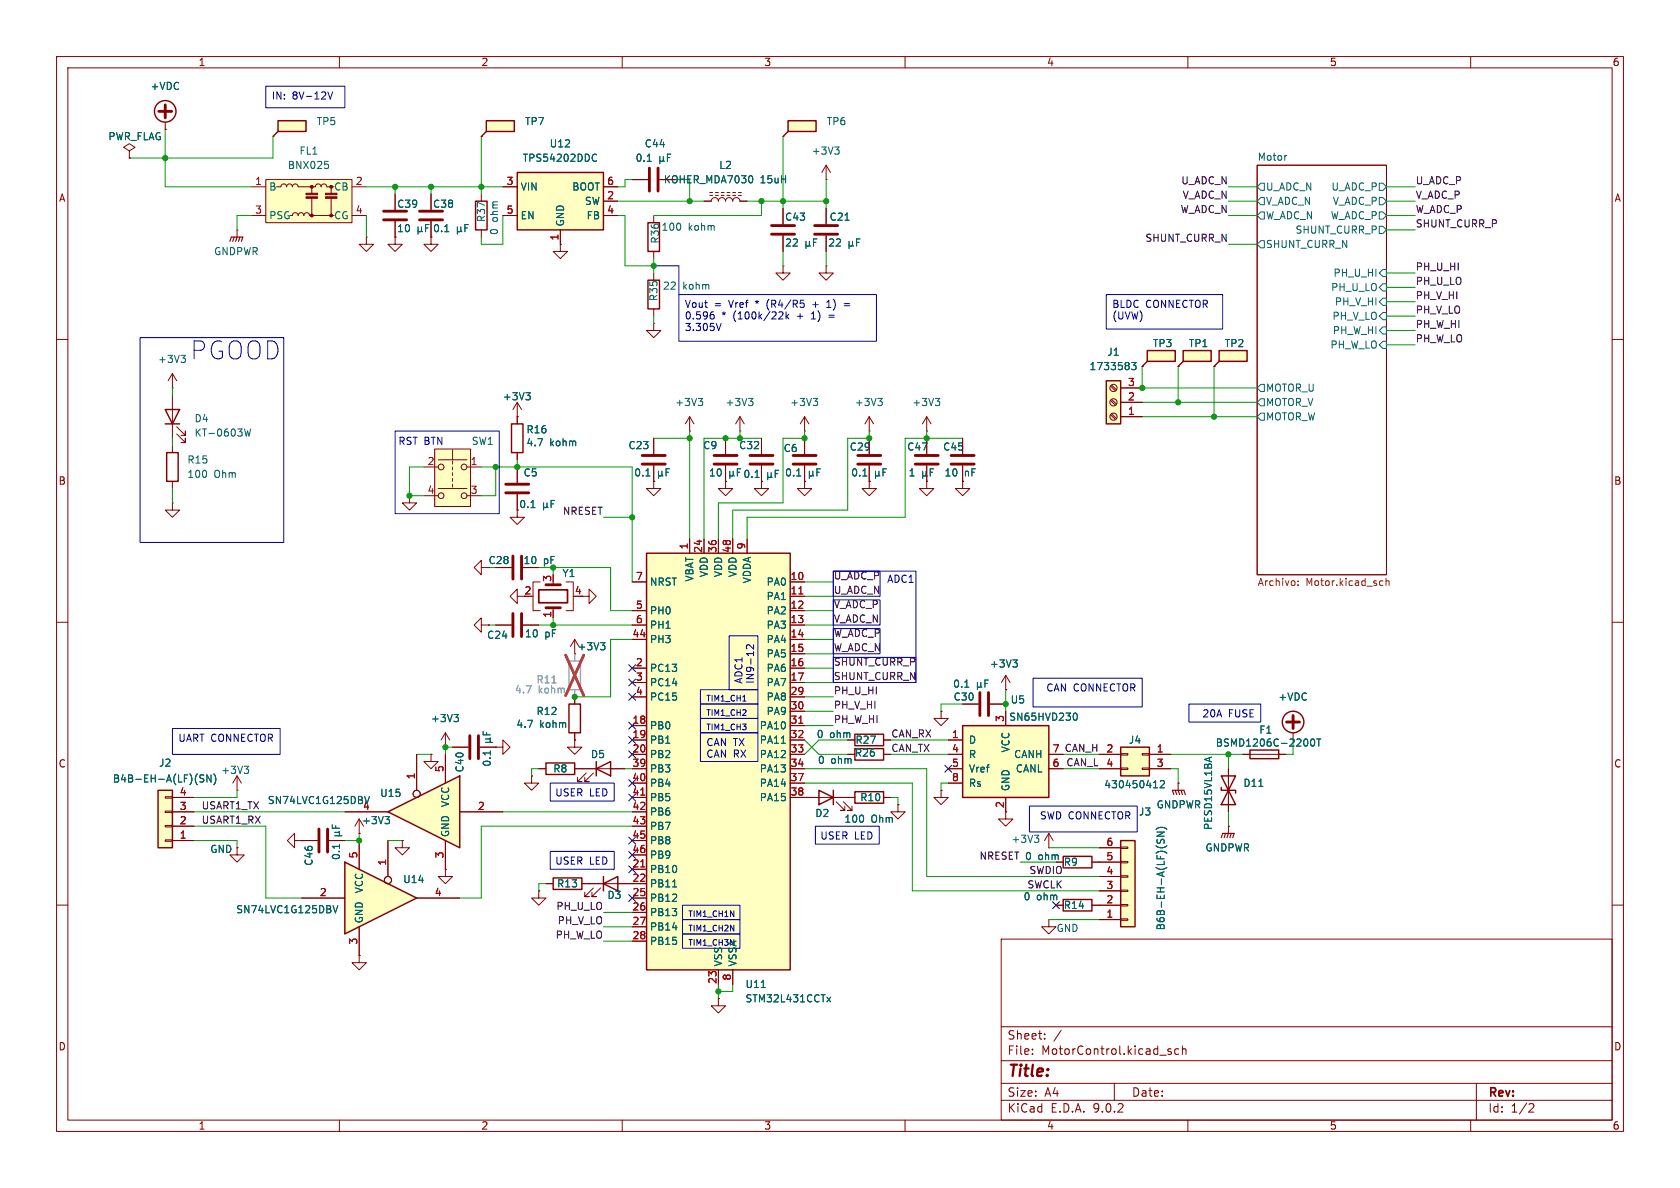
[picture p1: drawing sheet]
<svg xmlns="http://www.w3.org/2000/svg" width="297mm" height="210mm" viewBox="0 0 297 210" stroke-linecap="round" stroke-linejoin="round" font-family="sans-serif">
<defs><g id="words">
<text font-size="4.4" fill="#0000c2" x="33.7" y="63.8">PGOOD</text>
<text font-size="2.8" fill="#840000" x="178" y="190.9">Title:</text>
<g font-size="2.1" fill="#840000">
<text x="178" y="184">Sheet:</text>
<text x="178" y="186.7">File:</text>
<text x="184.1" y="186.7">MotorControl.kicad_sch</text>
<text x="178" y="196.9">KiCad</text>
<text x="178" y="194.1">Size:</text>
<text x="184.7" y="194.1">A4</text>
<text x="185.7" y="196.9">E.D.A.</text>
<text x="193.3" y="196.9">9.0.2</text>
<text x="200" y="194.1">Date:</text>
<text x="263" y="194.3">Rev:</text>
<text x="263" y="196.9">Id:</text>
<text x="267.1" y="196.9">1/2</text>
</g>
<g font-size="1.8" fill="#840000">
<text x="35" y="11.9">1</text>
<text x="85" y="11.9">2</text>
<text x="135" y="11.9">3</text>
<text x="185" y="11.9">4</text>
<text x="235" y="11.9">5</text>
<text x="285" y="11.9">6</text>
<text x="10.3" y="35.9">A</text>
<text x="285.3" y="35.9">A</text>
<text x="10.3" y="85.9">B</text>
<text x="285.3" y="85.9">B</text>
<text x="91.7" y="90">0.1</text>
<text x="92.6" y="105.2">2</text>
<text x="102" y="115.2">+3V3</text>
<text x="10.3" y="135.9">C</text>
<text x="285.3" y="135.9">C</text>
<text x="10.3" y="185.9">D</text>
<text x="285.3" y="185.9">D</text>
<text x="35" y="199.9">1</text>
<text x="85" y="199.9">2</text>
<text x="135" y="199.9">3</text>
<text x="185" y="199.9">4</text>
<text x="235" y="199.9">5</text>
<text x="285" y="199.9">6</text>
</g>
<g font-size="1.8" fill="#006464">
<text x="26.5" y="16.1">+VDC</text>
<text x="55.9" y="22.3">TP5</text>
<text x="92.7" y="22.3">TP7</text>
<text x="146.1" y="22.3">TP6</text>
<text x="19.1" y="25">PWR_FLAG</text>
<text x="52.8" y="27.5">FL1</text>
<text x="92.3" y="28.8">TPS54202DDC</text>
<text x="97.1" y="26.3">U12</text>
<text x="112.3" y="28.8">0.1</text>
<text x="113.9" y="26.3">C44</text>
<text x="143.4" y="27.5">+3V3</text>
<text x="222.2" y="28.5">Motor</text>
<text x="47.5" y="33.9">B</text>
<text x="50.8" y="30.1">BNX025</text>
<text x="59" y="33.9">CB</text>
<text x="91.9" y="33.9">VIN</text>
<text x="101.1" y="33.9">BOOT</text>
<text x="117.3" y="32.6">KOHER_MDA7030</text>
<text x="127" y="30.1">L2</text>
<text x="134.4" y="32.6">15uH</text>
<text x="223.7" y="33.9">U_ADC_N</text>
<text x="235.3" y="33.9">U_ADC_P</text>
<text x="47.5" y="39">PSG</text>
<text x="59" y="39">CG</text>
<text x="70.1" y="41.2">10</text>
<text x="70.1" y="36.9">C39</text>
<text x="76.5" y="41.2">0.1</text>
<text x="76.5" y="36.9">C38</text>
<text x="86" y="39.4" transform="rotate(-90 86 39.4)">R37</text>
<text x="88.2" y="41.6" transform="rotate(-90 88.2 41.6)">0</text>
<text x="88.2" y="39.3" transform="rotate(-90 88.2 39.3)">ohm</text>
<text x="91.9" y="39">EN</text>
<text x="99.9" y="40.1" transform="rotate(-90 99.9 40.1)">GND</text>
<text x="103.3" y="36.4">SW</text>
<text x="103.6" y="39">FB</text>
<text x="116.8" y="41">100</text>
<text x="121.6" y="41">kohm</text>
<text x="138.7" y="39.2">C43</text>
<text x="146.6" y="39.2">C21</text>
<text x="223.7" y="36.4">V_ADC_N</text>
<text x="223.7" y="39">W_ADC_N</text>
<text x="228.9" y="41.5">SHUNT_CURR_P</text>
<text x="235.2" y="39">W_ADC_P</text>
<text x="235.5" y="36.4">V_ADC_P</text>
<text x="37.8" y="45.3">GNDPWR</text>
<text x="116.7" y="43.2" transform="rotate(-90 116.7 43.2)">R36</text>
<text x="138.7" y="43.8">22</text>
<text x="146.3" y="43.8">22</text>
<text x="223.7" y="44">SHUNT_CURR_N</text>
<text x="116.4" y="53.3" transform="rotate(-90 116.4 53.3)">R35</text>
<text x="117.1" y="51.4">22</text>
<text x="120.7" y="51.4">kohm</text>
<text x="235.2" y="51.7">PH_U_LO</text>
<text x="235.6" y="49.1">PH_U_HI</text>
<text x="235.5" y="56.7">PH_V_LO</text>
<text x="235.5" y="59.3">PH_W_HI</text>
<text x="235.9" y="54.2">PH_V_HI</text>
<text x="27.8" y="64.4">+3V3</text>
<text x="192.5" y="65.6">1733583</text>
<text x="195.7" y="63.1">J1</text>
<text x="203.7" y="61.6">TP3</text>
<text x="210.1" y="61.6">TP1</text>
<text x="216.4" y="61.6">TP2</text>
<text x="235.1" y="61.8">PH_W_LO</text>
<text x="88.8" y="71">+3V3</text>
<text x="119.3" y="72">+3V3</text>
<text x="128.2" y="72">+3V3</text>
<text x="139.6" y="72">+3V3</text>
<text x="151" y="72">+3V3</text>
<text x="161.2" y="72">+3V3</text>
<text x="223.7" y="72">MOTOR_V</text>
<text x="223.7" y="69.4">MOTOR_U</text>
<text x="34.3" y="74.8">D4</text>
<text x="34.3" y="77.4">KT-0603W</text>
<text x="93" y="76.8">R16</text>
<text x="223.7" y="74.5">MOTOR_W</text>
<text x="33" y="82.1">R15</text>
<text x="83.3" y="78.8">SW1</text>
<text x="93" y="79.1">4.7</text>
<text x="97.2" y="79.1">kohm</text>
<text x="111" y="79.6">C23</text>
<text x="124.2" y="79.6">C9</text>
<text x="130.6" y="79.6">C32</text>
<text x="138.4" y="80.1">C6</text>
<text x="150.1" y="79.9">C29</text>
<text x="160.3" y="79.9">C47</text>
<text x="166.6" y="79.9">C45</text>
<text x="33" y="84.7">100</text>
<text x="37.8" y="84.7">Ohm</text>
<text x="92.5" y="84.4">C5</text>
<text x="112" y="84.4">0.1</text>
<text x="125.2" y="84.4">10</text>
<text x="131.3" y="84.7">0.1</text>
<text x="138.7" y="84.4">0.1</text>
<text x="150.4" y="84.4">0.1</text>
<text x="160.5" y="84.4">1</text>
<text x="166.9" y="84.4">10</text>
<text x="170.5" y="84.4">nF</text>
<text x="86.3" y="99.9">C28</text>
<text x="92.5" y="99.9">10</text>
<text x="99.3" y="102.2">Y1</text>
<text x="114.8" y="103.7">NRST</text>
<text x="122.8" y="102.9" transform="rotate(-90 122.8 102.9)">VBAT</text>
<text x="125.3" y="102.1" transform="rotate(-90 125.3 102.1)">VDD</text>
<text x="127.9" y="102.1" transform="rotate(-90 127.9 102.1)">VDD</text>
<text x="130.4" y="102.1" transform="rotate(-90 130.4 102.1)">VDD</text>
<text x="132.9" y="103.2" transform="rotate(-90 132.9 103.2)">VDDA</text>
<text x="135.4" y="103.7">PA0</text>
<text x="135.4" y="106.3">PA1</text>
<text x="86" y="113.1">C24</text>
<text x="92.7" y="112.9">10</text>
<text x="96.3" y="112.9">pF</text>
<text x="114.8" y="108.8">PH0</text>
<text x="114.8" y="111.4">PH1</text>
<text x="114.8" y="113.9">PH3</text>
<text x="135.4" y="108.8">PA2</text>
<text x="135.4" y="111.4">PA3</text>
<text x="135.4" y="113.9">PA4</text>
<text x="114.8" y="119">PC13</text>
<text x="135.4" y="116.4">PA5</text>
<text x="135.4" y="119">PA6</text>
<text x="174.9" y="118.2">+3V3</text>
<text x="114.8" y="121.5">PC14</text>
<text x="114.8" y="124.1">PC15</text>
<text x="135.4" y="121.5">PA7</text>
<text x="135.4" y="124.1">PA8</text>
<text x="168.4" y="121.8">0.1</text>
<text x="168.5" y="124.1">C30</text>
<text x="178.6" y="124.6">U5</text>
<text x="225.9" y="124.1">+VDC</text>
<text x="76.1" y="127.9">+3V3</text>
<text x="91.2" y="128.9">4.7</text>
<text x="94.8" y="126.6">R12</text>
<text x="95.4" y="128.9">kohm</text>
<text x="114.8" y="129.1">PB0</text>
<text x="114.8" y="131.7">PB1</text>
<text x="134.2" y="129.1">PA10</text>
<text x="134.2" y="131.7">PA11</text>
<text x="135.4" y="126.6">PA9</text>
<text x="144.3" y="130.7">0</text>
<text x="146.7" y="130.7">ohm</text>
<text x="151.1" y="131.7">R27</text>
<text x="171.2" y="131.7">D</text>
<text x="178.3" y="127.6">SN65HVD230</text>
<text x="199.5" y="131.7">J4</text>
<text x="222.5" y="129.9">F1</text>
<text x="28" y="135.7">J2</text>
<text x="39" y="137">+3V3</text>
<text x="82.1" y="136.6" transform="rotate(-90 82.1 136.6)">C40</text>
<text x="87" y="135.6" transform="rotate(-90 87 135.6)">0.1</text>
<text x="97.7" y="136.8">R8</text>
<text x="104.4" y="134.2">D5</text>
<text x="114.8" y="134.2">PB2</text>
<text x="114.8" y="136.8">PB3</text>
<text x="134.2" y="134.2">PA12</text>
<text x="134.2" y="136.8">PA13</text>
<text x="144.5" y="135.2">0</text>
<text x="146.9" y="135.2">ohm</text>
<text x="151" y="134">R26</text>
<text x="171.2" y="134.2">R</text>
<text x="171.2" y="136.8">Vref</text>
<text x="178.7" y="133.1" transform="rotate(-90 178.7 133.1)">VCC</text>
<text x="179.2" y="134.2">CANH</text>
<text x="179.5" y="136.8">CANL</text>
<text x="214.8" y="132.2">BSMD1206C-2200T</text>
<text x="19.9" y="138.5">B4B-EH-A(LF)(SN)</text>
<text x="47.2" y="142.3">SN74LVC1G125DBV</text>
<text x="67.1" y="141.1">U15</text>
<text x="79.6" y="142.8" transform="rotate(-90 79.6 142.8)">VCC</text>
<text x="114.8" y="139.3">PB4</text>
<text x="114.8" y="141.8">PB5</text>
<text x="134.2" y="139.3">PA14</text>
<text x="134.2" y="141.8">PA15</text>
<text x="152" y="141.8">R10</text>
<text x="171.2" y="139.3">Rs</text>
<text x="178.7" y="140" transform="rotate(-90 178.7 140)">GND</text>
<text x="195.1" y="139.5">430450412</text>
<text x="204.4" y="143.1">GNDPWR</text>
<text x="219.7" y="139.3">D11</text>
<text x="63.9" y="145.9">+3V3</text>
<text x="79.6" y="148.1" transform="rotate(-90 79.6 148.1)">GND</text>
<text x="114.8" y="144.4">PB6</text>
<text x="114.8" y="146.9">PB7</text>
<text x="114.8" y="149.5">PB8</text>
<text x="144" y="144.6">D2</text>
<text x="149.2" y="145.6">100</text>
<text x="154" y="145.6">Ohm</text>
<text x="178.7" y="149.2">+3V3</text>
<text x="201.2" y="144.4">J3</text>
<text x="214.5" y="146.8" transform="rotate(-90 214.5 146.8)">PESD15VL1BA</text>
<text x="37.1" y="151">GND</text>
<text x="55.5" y="153.2" transform="rotate(-90 55.5 153.2)">C46</text>
<text x="60.3" y="152.1" transform="rotate(-90 60.3 152.1)">0.1</text>
<text x="114.8" y="152">PB9</text>
<text x="114.8" y="154.5">PB10</text>
<text x="181.1" y="152.2">0</text>
<text x="183.5" y="152.2">ohm</text>
<text x="188" y="153.3">R9</text>
<text x="213" y="150.7">GNDPWR</text>
<text x="41.7" y="161.6">SN74LVC1G125DBV</text>
<text x="64.4" y="158" transform="rotate(-90 64.4 158)">VCC</text>
<text x="71.2" y="156.3">U14</text>
<text x="98.4" y="157.1">R13</text>
<text x="107.3" y="159.1">D3</text>
<text x="114.8" y="157.1">PB11</text>
<text x="114.8" y="159.6">PB12</text>
<text x="180.9" y="159.4">0</text>
<text x="183.2" y="159.4">ohm</text>
<text x="188" y="160.9">R14</text>
<text x="64.4" y="163.3" transform="rotate(-90 64.4 163.3)">GND</text>
<text x="114.8" y="162.2">PB13</text>
<text x="114.8" y="164.7">PB14</text>
<text x="114.8" y="167.2">PB15</text>
<text x="186.7" y="164.9">GND</text>
<text x="206.1" y="164.5" transform="rotate(-90 206.1 164.5)">B6B-EH-A(LF)(SN)</text>
<text x="127.9" y="170.9" transform="rotate(-90 127.9 170.9)">VSS</text>
<text x="130.4" y="170.9" transform="rotate(-90 130.4 170.9)">VSSA</text>
<text x="131.7" y="174.9">U11</text>
<text x="131.7" y="177.4">STM32L431CCTx</text>
</g>
<g font-size="1.8" fill="#0000c2">
<text x="47.9" y="17.9">IN:</text>
<text x="51.7" y="17.9">8V-12V</text>
<text x="121" y="54.7">Vout</text>
<text x="121" y="56.8">0.596</text>
<text x="121" y="58.8">3.305V</text>
<text x="126.3" y="54.7">=</text>
<text x="127.6" y="56.8">*</text>
<text x="129" y="54.7">Vref</text>
<text x="129.7" y="56.8">(100k/22k</text>
<text x="133.9" y="54.7">*</text>
<text x="136" y="54.7">(R4/R5</text>
<text x="141.2" y="56.8">+</text>
<text x="143.9" y="56.8">1)</text>
<text x="144.3" y="54.7">+</text>
<text x="147" y="54.7">1)</text>
<text x="196.5" y="54.7">BLDC</text>
<text x="196.5" y="56.8">(UVW)</text>
<text x="202.5" y="54.7">CONNECTOR</text>
<text x="70.3" y="78.8">RST BTN</text>
<text x="156.7" y="103.2">ADC1</text>
<text x="131.6" y="121" transform="rotate(-90 131.6 121)">ADC1</text>
<text x="133.6" y="121" transform="rotate(-90 133.6 121)">IN9-12</text>
<text x="184.9" y="122.6">CAN CONNECTOR</text>
<text x="31.4" y="131.5">UART CONNECTOR</text>
<text x="212.5" y="127.1">20A</text>
<text x="217.2" y="127.1">FUSE</text>
<text x="124.8" y="132.2">CAN TX</text>
<text x="124.8" y="134.3">CAN RX</text>
<text x="98.1" y="141.1">USER LED</text>
<text x="144.9" y="148.7">USER LED</text>
<text x="183.7" y="145.2">SWD CONNECTOR</text>
<text x="98.1" y="153.2">USER LED</text>
</g>
<g font-size="1.8" fill="#a90000">
<text x="45" y="32.8">1</text>
<text x="62.8" y="32.8">2</text>
<text x="89.5" y="32.8">3</text>
<text x="107.2" y="32.8">6</text>
<text x="107.2" y="35.3">2</text>
<text x="45" y="37.8">3</text>
<text x="62.8" y="37.8">4</text>
<text x="89.5" y="37.8">5</text>
<text x="107.2" y="37.8">4</text>
<text x="98.8" y="42.6" transform="rotate(-90 98.8 42.6)">1</text>
<text x="199.3" y="70.9">2</text>
<text x="199.3" y="68.3">3</text>
<text x="199.3" y="73.4">1</text>
<text x="75.5" y="82.3">2</text>
<text x="83.1" y="82.3">1</text>
<text x="75.5" y="87.4">4</text>
<text x="83.1" y="87.4">3</text>
<text x="121.7" y="97.2" transform="rotate(-90 121.7 97.2)">1</text>
<text x="124.2" y="97.8" transform="rotate(-90 124.2 97.8)">24</text>
<text x="126.7" y="97.8" transform="rotate(-90 126.7 97.8)">36</text>
<text x="129.3" y="97.8" transform="rotate(-90 129.3 97.8)">48</text>
<text x="131.8" y="97.2" transform="rotate(-90 131.8 97.2)">9</text>
<text x="97.5" y="102.9" transform="rotate(-90 97.5 102.9)">3</text>
<text x="101.5" y="105.2">4</text>
<text x="112.3" y="102.6">7</text>
<text x="112.3" y="107.7">5</text>
<text x="139.7" y="102.6">10</text>
<text x="139.7" y="105.2">11</text>
<text x="139.7" y="107.7">12</text>
<text x="97.5" y="109.3" transform="rotate(-90 97.5 109.3)">1</text>
<text x="111.7" y="112.8">44</text>
<text x="112.3" y="110.2">6</text>
<text x="139.7" y="110.2">13</text>
<text x="139.7" y="112.8">14</text>
<text x="112.3" y="117.9">2</text>
<text x="139.7" y="115.3">15</text>
<text x="139.7" y="117.9">16</text>
<text x="112.3" y="120.4">3</text>
<text x="112.3" y="122.9">4</text>
<text x="139.7" y="120.4">17</text>
<text x="139.7" y="122.9">29</text>
<text x="139.7" y="125.5">30</text>
<text x="111.7" y="128">18</text>
<text x="111.7" y="130.6">19</text>
<text x="139.7" y="128">31</text>
<text x="139.7" y="130.6">32</text>
<text x="168.2" y="130.6">1</text>
<text x="177.5" y="127.7" transform="rotate(-90 177.5 127.7)">3</text>
<text x="73.4" y="137.9" transform="rotate(-90 73.4 137.9)">1</text>
<text x="78.5" y="136.6" transform="rotate(-90 78.5 136.6)">5</text>
<text x="111.7" y="133.1">20</text>
<text x="111.7" y="135.6">39</text>
<text x="139.7" y="133.1">33</text>
<text x="139.7" y="135.6">34</text>
<text x="168.2" y="133.1">4</text>
<text x="168.2" y="135.6">5</text>
<text x="186" y="135.6">6</text>
<text x="186" y="133.1">7</text>
<text x="195.5" y="133.1">2</text>
<text x="195.5" y="135.6">4</text>
<text x="204.4" y="133.1">1</text>
<text x="204.4" y="135.6">3</text>
<text x="31.7" y="143.3">3</text>
<text x="31.7" y="140.7">4</text>
<text x="64.1" y="143.3">4</text>
<text x="84.4" y="143.3">2</text>
<text x="111.7" y="138.2">40</text>
<text x="111.7" y="140.7">41</text>
<text x="111.7" y="143.3">42</text>
<text x="139.7" y="138.2">37</text>
<text x="139.7" y="140.7">38</text>
<text x="168.2" y="138.2">8</text>
<text x="177.5" y="142.9" transform="rotate(-90 177.5 142.9)">2</text>
<text x="31.7" y="148.3">1</text>
<text x="31.7" y="145.8">2</text>
<text x="111.7" y="145.8">43</text>
<text x="111.7" y="148.3">45</text>
<text x="195.5" y="149.6">6</text>
<text x="63.2" y="151.8" transform="rotate(-90 63.2 151.8)">5</text>
<text x="68.3" y="153.1" transform="rotate(-90 68.3 153.1)">1</text>
<text x="78.5" y="151.8" transform="rotate(-90 78.5 151.8)">3</text>
<text x="111.7" y="150.9">46</text>
<text x="111.7" y="153.4">21</text>
<text x="111.7" y="156">22</text>
<text x="195.5" y="154.7">4</text>
<text x="195.5" y="152.1">5</text>
<text x="56.4" y="158.5">2</text>
<text x="76.8" y="158.5">4</text>
<text x="111.7" y="158.5">25</text>
<text x="111.7" y="161">26</text>
<text x="195.5" y="159.8">2</text>
<text x="195.5" y="157.2">3</text>
<text x="63.2" y="167.1" transform="rotate(-90 63.2 167.1)">3</text>
<text x="111.7" y="163.6">27</text>
<text x="111.7" y="166.1">28</text>
<text x="195.5" y="162.3">1</text>
<text x="129.3" y="173.4" transform="rotate(-90 129.3 173.4)">8</text>
<text x="126.7" y="174" transform="rotate(-90 126.7 174)">23</text>
</g>
<g font-size="1.8" fill="#0f0f0f">
<text x="208.7" y="32.7">U_ADC_N</text>
<text x="209" y="35.2">V_ADC_N</text>
<text x="250.2" y="35.2">V_ADC_P</text>
<text x="250.2" y="32.7">U_ADC_P</text>
<text x="208.6" y="37.8">W_ADC_N</text>
<text x="250.2" y="37.8">W_ADC_P</text>
<text x="250.2" y="40.3">SHUNT_CURR_P</text>
<text x="202.4" y="42.8">SHUNT_CURR_N</text>
<text x="250.2" y="47.9">PH_U_HI</text>
<text x="250.2" y="50.5">PH_U_LO</text>
<text x="250.2" y="53">PH_V_HI</text>
<text x="250.2" y="55.5">PH_V_LO</text>
<text x="250.2" y="58.1">PH_W_HI</text>
<text x="250.2" y="60.6">PH_W_LO</text>
<text x="99.4" y="91.1">NRESET</text>
<text x="147.3" y="105.1">U_ADC_N</text>
<text x="147.3" y="107.6">V_ADC_P</text>
<text x="147.3" y="102.5">U_ADC_P</text>
<text x="147.3" y="112.7">W_ADC_P</text>
<text x="147.3" y="110.1">V_ADC_N</text>
<text x="147.3" y="115.2">W_ADC_N</text>
<text x="147.3" y="117.8">SHUNT_CURR_P</text>
<text x="147.3" y="120.3">SHUNT_CURR_N</text>
<text x="147.3" y="122.8">PH_U_HI</text>
<text x="147.3" y="125.4">PH_V_HI</text>
<text x="147.3" y="127.9">PH_W_HI</text>
<text x="157.5" y="130.5">CAN_RX</text>
<text x="157.5" y="133">CAN_TX</text>
<text x="186" y="133.1">7 CAN_H</text>
<text x="188.4" y="135.5">CAN_L</text>
<text x="35.6" y="143.2">USART1_TX</text>
<text x="35.6" y="145.7">USART1_RX</text>
<text x="173.1" y="152.1">NRESET 0</text>
<text x="181.9" y="154.6">SWDIO</text>
<text x="98.3" y="160.9">PH_U_LO</text>
<text x="181.5" y="157.1">SWCLK</text>
<text x="98.1" y="166">PH_W_LO</text>
<text x="98.5" y="163.5">PH_V_LO</text>
</g>
<text font-size="1.8" fill="#009600" x="96.1" y="99.9">pF</text>
<g font-size="1.8" fill="#725600">
<text x="222.2" y="103.9">Archivo:</text>
<text x="230.9" y="103.9">Motor.kicad_sch</text>
</g>
<g font-size="1.8" fill="#989898">
<text x="90.9" y="122.8">4.7</text>
<text x="94.8" y="121">R11</text>
<text x="95.1" y="122.8">kohm</text>
</g>
<g font-size="1.4" fill="#0000c2">
<text x="124.8" y="124.3">TIM1_CH1</text>
<text x="124.8" y="129.4">TIM1_CH3</text>
<text x="124.8" y="126.9">TIM1_CH2</text>
<text x="121.6" y="167.5">TIM1_CH3N</text>
<text x="121.6" y="162.4">TIM1_CH1N</text>
<text x="121.6" y="165">TIM1_CH2N</text>
</g>
</g></defs>
<g fill="none" stroke="#840000" stroke-width=".18">
<path d="M10 10h277v190h-277zM12 12h273v186h-273zM60 10v2M110 10v2M160 10v2M210 10v2M260 10v2M222.2 29.2h22.9v72.4h-22.9zM10 60h2M285 60h2M10 110h2M285 110h2"/>
<path d="M10 160h2M177 166h108v32h-108zM285 160h2M60 198v2M110 198v2M160 198v2M177 194.5h108M177 191.5h108M177 187.5h108M177 181.5h108M182.5 186.3v.1M182.5 185.5v.1"/>
<path d="M184.7 183.6v.1M184.7 182.8v.1M187.6 182.1l-1.3 2M197 191.5v3M206.5 185.8l.5 .2 .1 .1-.1 .2-.4 .1M206.5 185.5h.5M208.4 185.5l-.4-.1-.3 .3v.4l.1 .2h.6M209 185.5l.2-.1 .4 .1 .1 .9M209 184.9v1.5M210 198v2M260 198v2M261 191.5v6.5"/>
<path d="M270.5 195.1l.5 .1 .2 .3-1 1.1h1"/>
</g>
<g fill="#fff">
<path d="M274.7 172l.3-.1a8.2 8.2 0 0 1 5.1 .1l-.1 .2-.6-.1a9.4 9.4 0 0 0-4.6 .1z"/>
<path d="M279.1 167.6h.3a5.1 5.1 0 0 1 3.5 4.5 5.1 5.1 0 0 1-2.8 5l-.1-.1v-.2l1.1-.8 .8-.9 .4-.9 .3-1a5.5 5.5 0 0 0-1.5-4.2l-.1-.2-1.9-.9z"/>
<path d="M279.2 166.9h.2a5.9 5.9 0 0 1 4.2 5.2 5.9 5.9 0 0 1-3.4 5.8l-.2-.1v-.2l1.4-.9 .9-1 .6-1.2 .3-1.3a6.1 6.1 0 0 0-4.1-6.1z"/>
<path d="M277.1 169.5l.3-.2 .3 .1 .2 .3-.1 .3-.3 .2-.4-.1-.1-.3 .4 .2 .2-.2-.2-.2-.1 .2h-.3z"/>
<path d="M278 166.6l.2 .1 .1 .4-.1 .4-.2 .2-.1-.1 .1-.4z"/>
<path d="M278.2 169.8l1.4-.5 1.2-.2-.4 1.4-2.2-.4z"/>
<path d="M278.3 166.3l.3 .1 .2 .6-.1 .6-.3 .5-.1-.2 .2-.8z"/>
<path d="M274.3 172.6l.3-.2 1.6-.2h2.3l1.8 .3 .4 .4v.8l-.2-.1-.1-.7-.7-.2 .1 .7h.1v-.4h.3v.5l-.4 .2-.1 .2v4.9l-.2 .2h-.2v-4.6l-.2 .3v4.6l-.1 .1h-.2v-4.3l-.2 .1v4.4l-.1 .1h-.2v-4.4h-1.7l.2 .2h1.3v4.5h-.3v-4.1l-.2-.1v4.6h-.2h-.1v-4.6h-.2v4.2l-.2 .1-.1-.1-.1-4.4-.1-.1-.1 4.2h-.1l-.2-.2v-4.2l-.2-.2v4.3l-.3-.1v-4.3h2.9l-.1-.1a2.4 2.4 0 0 0-1.7-.2l-.5 .3h-.6l-.2-.5v4.5h-.2l-.1-.4 .1-4.5-.2-.4-.5-.1v-.6h.3l.1 .4 .4-.1 .1 .6 .5 .8 .5-.2a.31 .31 0 0 0 .3-.4l.2-.2v-.4l-.7 .2-.6-.4h-.6v-.1h.9l.5 .2 .5-.3-1.9 .1v-.2h.3v.1l.3-.1a1.53 1.53 0 0 1 1.4-.2l.2 .1v1.2l-.2 .1v.2h.7v-.2l-.2-.1v-.4h.3v.2l.2 .2v.3l.8 .3 .5-.8v-.6l-.9 .4-.6-.2v.2h-.3v-.6h.3l.5 .3 .4-.2-.3-.2-.9 .1v-.2l1.1-.1 .5 .2a.14 .14 0 0 0 .1 .1 .14 .14 0 0 0 .1-.2l-.7-.4-1.3 .1-1.3-.1-.7 .5h-.3l.1-.3-.6 .1-.2 .2v.6l-.3 .1v-.7z"/>
<path d="M281 169.6l.5 .6 .5 1.1 .2 .8v1.1l-.2 .9-.5 1-.8 .8-.6 .4-.1-.3 .8-.6 .6-.9 .5-1.5a4.2 4.2 0 0 0-1-3.1z"/>
<path d="M273.7 169.7l.1-.1 .1 .3-.8 1.5a4.2 4.2 0 0 0 1.8 4.7l-.1 .2-.2-.1-1.1-.9-.6-1-.3-.9v-1l.1-1 .5-1z"/>
<path d="M273.1 168.4a4.2 4.2 0 0 1 2.6-1.5v.3l-1.3 .6-.7 .5-1.3 1.4a5.6 5.6 0 0 0 2.5 8l-.2 .2-.5-.2a5.8 5.8 0 0 1-1.1-9.3z"/>
<path d="M273.6 171.3l.2 .1-.3 .6v.6l.2 .4-.2 .1-.3-.4v-.5z"/>
<path d="M273.5 168.9a3.8 3.8 0 0 1 2.2-1.3v.3l-1.9 1-1.1 1.7-.4 1.5a5.3 5.3 0 0 0 2.6 4.8l-.1 .2-.3-.1-1-.7a5.1 5.1 0 0 1 0-7.4z"/>
<path d="M274.1 173.9l.5-.2 .4 .2 .2 .4-.3 .5-.4 .2-.4-.3-.1-.4h.2l.3 .4 .3-.1 .1-.2-.1-.3-.2-.1-.2 .1-.2 .2h-.2z"/>
<path d="M280.7 171.7h.2l.2 .3 .1 .4-.2 .3-.2-.1 .1-.4z"/>
<path d="M279.9 173.9l.4-.2 .4 .2 .2 .5-.2 .4-.5 .2-.4-.3-.1-.4h.3l.3 .4 .3-.3-.1-.3-.2-.1-.2 .1-.1 .2h-.3z"/>
<path d="M281.1 171.3l.1-.1 .1 .2 .3 .6v.6l-.2 .5-.2-.1 .2-.8z"/>
<path d="M273.9 171.7h.1l.2 .1-.2 .4 .1 .4-.2 .1-.2-.4z"/>
<path d="M275.7 169.1l1.7-1.3 1.8 1.3-1.1 .4-.6-.4v-.5l-.2 .1v.4l-.5 .4z"/>
<path d="M274.1 169.1l2.5 .6 .1 .1v.3l-2.3 .4z"/>
<path d="M276.4 166.3l.2 .1-.2 .6v.5l.2 .4-.1 .1-.2-.1-.2-.5v-.6z"/>
<path d="M276.7 166.6l.3 .1-.2 .4 .2 .5-.2 .1-.2-.5z"/>
<path d="M277.2 166.8l.3-.1 .3 .3v.3l-.3 .4-.4-.4-.1-.2 .4 .1 .1-.1-.1-.1-.4 .1z"/>
<path d="M274.5 170.8l1.9-.4 .6-.1 .5 .2 .4-.2 2.3 .4a.2 .2 0 0 1 .2 .1 .2 .2 0 0 1-.1 .3 9.4 9.4 0 0 0-5.7 0z"/>
<path d="M274.6 171.4a9.6 9.6 0 0 1 5.6 0l-.1 .3a9.4 9.4 0 0 0-5.4 0z"/>
<circle cx="280.3" cy="174.4" r=".15"/>
<circle cx="274.6" cy="174.4" r=".15"/>
</g>
<g fill="none" stroke="#840000" stroke-width=".18">
<path d="M222.2 29.2h22.9v72.4h-22.9zM95.2 157.5v1.3h1.3l-1.3 1.2-1.2-1.2h1.2M95.2 157.5h.1M104.1 156.2h7.7M104.9 157l-1.5 1.5h.7h-.7v-.8M106.2 157l-1.6 1.5h.8h-.8v-.8M177.8 143.5v1.3h-1.3l1.3 1.3 1.3-1.3h-1.3M185.4 149.9h.1M185.4 147.3l.8 1.3M185.4 147.3l-.7 1.3M185.4 147.3v2.6M186.7 152.4h1.3"/>
<path d="M193 152.4h1.3"/>
</g>
<g fill="none" stroke="#006464" stroke-width=".18">
<path d="M222.9 34.9h.6v1.3h-.6l-.7-.6zM222.9 32.4h.6v1.3h-.6l-.7-.7zM222.9 37.5h.6v1.2h-.6l-.7-.6zM227.4 27.5h.1M243.8 32.4h.7l.6 .6-.6 .7h-.7zM243.8 34.9h.7l.6 .7-.6 .6h-.7zM243.8 37.5h.7l.6 .6-.6 .6h-.7zM222.9 42.5h.6v1.3h-.6l-.7-.6zM243.8 40h.7l.6 .6-.6 .7h-.7zM244.5 47.6h.6v1.3h-.6l-.7-.6zM244.5 50.2h.6v1.2h-.6l-.7-.6zM244.5 52.7h.6v1.3h-.6l-.7-.7z"/>
<path d="M244.5 55.2h.6v1.3h-.6l-.7-.6zM244.5 57.8h.6v1.3h-.6l-.7-.7zM222.9 70.5h.6v1.3h-.6l-.7-.7zM222.9 73h.6v1.3h-.6l-.7-.6zM222.9 67.9h.6v1.3h-.6l-.7-.6zM244.5 60.3h.6v1.3h-.6l-.7-.6zM182.9 147.6h.8l-.5 .5M183.4 148.1l.3 .3v.3l-.3 .2"/>
</g>
<path d="M229.5 103.4v.1M229.5 102.7v.1M244.1 102.7h.4M244.5 103.4l-.4 .1M245 102.8l.2-.1h.3l.1 .8M245 102.2v1.3" fill="none" stroke="#725600" stroke-width=".18"/>
<path d="M106.7 156.2l2.5-1.3v2.6zM106.7 154.9v2.6M188 151.4h5v2h-5z" fill="none" stroke="#840000" stroke-width=".25"/>
<path d="M170.2 128.3h15.2v12.7h-15.2z" fill="#ffffc2"/>
<path d="M29.5 80h2v5.1h-2zM170.2 128.3h15.2v12.7h-15.2zM97.8 155.2h5.1v2h-5.1zM188 159h5v2h-5z" fill="none" stroke="#840000" stroke-width=".25"/>
<g fill="none" stroke="#840000" stroke-width=".18">
<path d="M76.2 34.3v2.8M76.2 39.1v2.8M30.5 78.7v1.3M30.5 85.1v1.3M102.9 105.4h1.2v-1.3l1.3 1.3-1.3 1.3v-1.3M177.8 119.4v2.5M177.8 119.4l.8 1.3M177.8 119.4l-.8 1.3M166.4 139.7v1.3h-1.3l1.3 1.2 1.2-1.2h-1.2M166.4 139.7h.1M166.4 125.7v1.3h-1.3l1.3 1.3 1.2-1.3h-1.2M166.4 125.7h.1"/>
<path d="M167.6 130.8h2.6M167.6 133.4h2.6M167.6 135.9h2.6M167.6 138.4h2.6M170.2 124.5h2.8M175 124.5h2.8M177.8 121.9h.1M177.8 125.7v2.6M185.4 133.4h2.6M185.4 135.9h2.6M96.5 156.2h1.3M102.9 156.2h1.2"/>
<path d="M177.8 141v2.5M185.4 162.6v1.2h-1.3l1.3 1.3 1.3-1.3h-1.3M185.4 162.6h.1M186.7 160h1.3M193 160h1.3"/>
</g>
<g fill="none" stroke="#006464" stroke-width=".18">
<path d="M82.8 39.7h-.6v1.3M78.6 41h.7M80.9 40.8l.1 .2h.3l.2-.2M80.9 40.1v1.3M81.5 40.8l.1 .2M81.5 40.1v.7M82.2 40.3h.4M179.1 116.7h.7l-.4 .4M179.6 117.1l.2 .3v.3l-.2 .2M170.6 121.5h.7M172.8 121.3l.2 .2h.2l.2-.2M172.8 120.6v1.3"/>
<path d="M173.4 121.3l.2 .2M173.4 120.6v.7M174.1 120.8h.4M174.7 120.2h-.6v1.3M189.9 126.1h.1a.68 .68 0 0 1 .5 .6 .68 .68 0 0 1-.5 .6h-.1"/>
</g>
<path d="M74.2 37.3h4M74.2 38.9h4M173.2 122.4v4.1M174.8 122.4v4.1" fill="none" stroke="#840000" stroke-width=".51"/>
<path d="M47 31.8h15.2v7.6h-15.2z" fill="#ffffc2"/>
<path d="M44.4 33h2.6M44.4 38.1h2.6M47 31.8h15.2v7.6h-15.2zM48.9 33h.8l.1-.3 .4-.2 .3 .2 .2 .3 .1-.3 .4-.2 .3 .2 .2 .3 .1-.3 .4-.2 .4 .2 .1 .3h2.3M55.1 35.1v3M58.5 35.1v3h-3.8l-.1-.4-.4-.1-.3 .1-.2 .4-.1-.3-.3-.2-.4 .1-.2 .4-.2-.4-.4-.1-.3 .2-.1 .3M58.5 33h-.7l-.2-.3-.3-.2-.4 .2-.1 .3-.2-.4-.5-.1-.3 .2v.3h-.7v1.3M62.2 33h2.6M62.2 38.1h2.6M149.9 130.8h1.2M156.2 130.8h1.3" fill="none" stroke="#840000" stroke-width=".18"/>
<g fill="#840000" stroke="#840000" stroke-width=".18">
<path d="M54.1 34.8h2v.3h-2z"/>
<path d="M54.1 34.2h2v.2h-2z"/>
<path d="M57.5 34.8h2.1v.3h-2.1z"/>
<path d="M57.5 34.2h2.1v.2h-2.1z"/>
<circle cx="55.1" cy="33" r=".25"/>
<circle cx="55.1" cy="38.1" r=".25"/>
<circle cx="58.5" cy="33" r=".25"/>
<circle cx="58.5" cy="38.1" r=".25"/>
</g>
<path d="M57.4 28.5h.6M57.8 29l.3 .2v.3l-.3 .3" fill="none" stroke="#006464" stroke-width=".18"/>
<path d="M151.1 129.8h5.1v2h-5.1z" fill="none" stroke="#840000" stroke-width=".25"/>
<path d="M198.1 148.6h2.6v15.2h-2.6z" fill="#ffffc2"/>
<path d="M198.1 148.6h2.6v15.2h-2.6z" fill="none" stroke="#840000" stroke-width=".25"/>
<path d="M194.3 157.5h3.8M194.3 154.9h3.8M194.3 152.4h3.8M194.3 149.9h3.8M198.1 159.9h1.3v.2h-1.3zM198.1 157.4h1.3v.2h-1.3zM198.1 154.8h1.3v.3h-1.3zM198.1 152.3h1.3v.2h-1.3zM198.1 149.7h1.3v.3h-1.3zM194.3 162.6h3.8M194.3 160h3.8M198.1 162.4h1.3v.3h-1.3z" fill="none" stroke="#840000" stroke-width=".18"/>
<path d="M204.4 146.6a1.46 1.46 0 0 1 1.9 0M204.5 147.1h1.3l-1.3 .7h1.3M204.6 148.4l-.1 .4 .2 .2M205 149l.3-.5 .3-.1 .2 .2v.5" fill="none" stroke="#006464" stroke-width=".18"/>
<path d="M61 152.4l12.7 6.4-12.7 6.3z" fill="#ffffc2"/>
<path d="M96.5 134.9h5.1v2h-5.1zM144.8 139.7l2.5 1.3-2.5 1.2zM147.3 139.7v2.5M151.1 132.3h5.1v2.1h-5.1zM151.1 140h5.1v2h-5.1zM215.9 137.2h2.5l-2.5 5h2.5zM215.9 139.2v.5h2.5v.5M61 152.4l12.7 6.4-12.7 6.3z" fill="none" stroke="#840000" stroke-width=".25"/>
<g fill="none" stroke="#840000" stroke-width=".18">
<path d="M138.4 36.8v2.8M146 36.8v2.8M138.4 41.7v2.8M146 41.7v2.8M30.5 88.9v1.3h1.2l-1.2 1.2-1.3-1.2h1.3M30.5 88.9h.1M94 137.2v1.2h1.2l-1.2 1.3-1.3-1.3h1.3M94 137.2h.1M95.2 135.9h1.3M101.6 135.9h1.3M149.9 133.4h1.2M156.2 133.4h1.3"/>
<path d="M208.3 138.4h.1M208.3 138.4v1.3M217.2 135.9v7.6M53.3 158.8h7.7M63.5 148.6v5.1M68.6 148.6v6.3M73.7 158.8h7.6M142.2 141h8.9M147.8 141.7l1.6 1.6h-.8h.8v-.8M149.1 141.7l1.5 1.6h-.7h.7v-.8M156.2 141h1.3M158.7 142.2v1.3h-1.2l1.2 1.3 1.3-1.3h-1.3"/>
<path d="M158.7 142.2h.1M217.2 146.1h.1M217.2 146.1v1.2M63.5 168.9v1.3h1.3l-1.3 1.3-1.3-1.3h1.3M63.5 168.9h.1M63.5 163.8v5.1"/>
<circle cx="68.6" cy="155.6" r=".63"/>
</g>
<g fill="none" stroke="#006464" stroke-width=".18">
<path d="M149.4 38.9h.7M142.5 42.7v1.2M142.5 43.3l.2 .2h.2l.2-.2M143.1 43.3l.2 .2M143.1 42.7v.6M143.8 42.8h.4M144.4 42.2h-.6v1.3M150.1 43.3l.2 .2h.2l.2-.2M150.1 42.7v1.2M150.7 43.3l.2 .2M150.7 42.7v.6M151.4 42.8h.5"/>
<path d="M152 42.2h-.6v1.3M214.2 133.8l-1.3 .5M222.5 139h.8M58.9 160.1l.4 1.3 .4-1.3"/>
</g>
<path d="M207.8 139.7l.2 .8M208.3 139.7l.2 .8M208.8 139.7l.2 .8M207.5 140.5l-.2-.8h2l.2 .8M215.9 148.1l.3-.8h2l-.3 .8M216.7 147.3l-.3 .8M217.2 147.3l-.3 .8M217.7 147.3l-.3 .8" fill="none" stroke="#840000" stroke-width=".2"/>
<path d="M136.4 39.9h4.1M144 39.9h4.1M136.4 41.4h4.1M144 41.4h4.1" fill="none" stroke="#840000" stroke-width=".51"/>
<path d="M49.1 21.3h5v1.9h-5z" fill="#ffffc2"/>
<path d="M49.1 21.3h5v1.9h-5zM49.1 23.2l-.8 .9M29.2 72.4h2.5l-1.2 2.5zM29.2 74.9h2.5M100.6 124.5h2v5h-2zM105.4 135.9l2.5-1.3v2.6zM105.4 134.6v2.6" fill="none" stroke="#840000" stroke-width=".25"/>
<g fill="none" stroke="#840000" stroke-width=".18">
<path d="M48.3 24.1h.1M69.8 34.3v2.8M69.8 39.1v2.8M41.9 40.6h.1M41.9 40.6v1.3M64.8 41.9v1.3h1.2l-1.2 1.3-1.3-1.3h1.3M64.8 41.9h.1M69.8 41.9v1.3h1.3l-1.3 1.3-1.2-1.3h1.2M69.8 41.9h.1M76.2 41.9v1.3h1.3l-1.3 1.3-1.3-1.3h1.3M76.2 41.9h.1M30.5 68.6h.1"/>
<path d="M30.5 66l-.8 1.3M30.5 66l.7 1.3M30.5 66v2.6M30.5 69.9v7.6M31.2 76.7l1.6 1.5v-.7v.7h-.8M31.2 75.4l1.6 1.6v-.8v.8h-.8M170.2 77.5v2.8M170.2 85.1v1.3h1.2l-1.2 1.2-1.3-1.2h1.3M170.2 85.1h.1M170.2 82.3v2.8M101.6 113l-.8 1.3M101.6 113l.8 1.3"/>
<path d="M101.6 113v2.6M87.6 132.1h1.3v-1.3l1.3 1.3-1.3 1.3v-1.3M87.6 132.1h.1M101.6 130.8v1.3h1.3l-1.3 1.3-1.3-1.3h1.3M101.6 130.8h.1M101.6 123.2v1.3M101.6 129.5v1.3M102.9 135.9h7.6M103.6 136.7l-1.5 1.5h.8h-.8v-.8M104.9 136.7l-1.5 1.5h.7h-.7v-.8M127 176.5v1.3h1.3l-1.3 1.3-1.3-1.3h1.3M127 176.5h.1"/>
</g>
<path d="M67.8 37.3h4.1M67.8 38.9h4.1M168.1 82h4.1M168.1 80.5h4.1" fill="none" stroke="#840000" stroke-width=".51"/>
<path d="M40.6 42.7l.3-.8h2l-.2 .8M41.4 41.9l-.3 .8M41.9 41.9l-.2 .8M42.4 41.9l-.2 .8" fill="none" stroke="#840000" stroke-width=".2"/>
<path d="M75.8 39.7h-.6v1.3M73.9 40.1v1.3M73.9 40.8l.2 .2h.2l.2-.2M74.5 40.8l.2 .2M74.5 40.1v.7M75.2 40.3h.5M32 62.8h.8l-.4 .5M43.2 75.8l.3 1.3 .3-.9 .2 .9 .3-1.3M106.2 113.6h.7l-.4 .5M106.7 114.1l.2 .2v.3l-.2 .3" fill="none" stroke="#006464" stroke-width=".18"/>
<path d="M100.6 116.8h2v5.1h-2z" fill="none" stroke="#a1a1a1" stroke-width=".25"/>
<path d="M101.6 115.6v1.2M101.6 121.9v1.3" fill="none" stroke="#a1a1a1" stroke-width=".18"/>
<path d="M97.6 120.7h.7" fill="none" stroke="#989898" stroke-width=".18"/>
<path d="M100 115.8l3.2 7.2M103.2 115.8l-3.2 7.2" fill="none" stroke="#e12e31" stroke-width=".46"/>
<path d="M114.3 97.8h25.4v73.7h-25.4z" fill="#ffffc2"/>
<path d="M114.3 97.8h25.4v73.7h-25.4z" fill="none" stroke="#840000" stroke-width=".25"/>
<g fill="none" stroke="#840000" stroke-width=".18">
<path d="M121.9 95.3v2.5M124.5 95.3v2.5M127 95.3v2.5M129.5 95.3v2.5M132.1 95.3v2.5M142.2 85.1v1.3h1.3l-1.3 1.2-1.2-1.2h1.2M142.2 85.1h.1M111.8 102.9h2.5M111.8 108h2.5M111.8 110.5h2.5M111.8 113h2.5M111.8 118.1h2.5"/>
<path d="M139.7 102.9h2.5M139.7 108h2.5M139.7 110.5h2.5M139.7 113h2.5M139.7 118.1h2.5M139.7 105.4h2.5M139.7 115.6h2.5M111.8 120.7h2.5M111.8 123.2h2.5M111.8 128.3h2.5M111.8 130.8h2.5M111.8 133.4h2.5"/>
<path d="M111.8 135.9h2.5M111.8 138.4h2.5M139.7 120.7h2.5M139.7 123.2h2.5M139.7 128.3h2.5M139.7 130.8h2.5M139.7 133.4h2.5M139.7 135.9h2.5M139.7 138.4h2.5M139.7 125.7h2.5M111.8 141h2.5M111.8 143.5h2.5"/>
<path d="M111.8 146.1h2.5M111.8 148.6h2.5M111.8 151.1h2.5M111.8 153.7h2.5M111.8 156.2h2.5M111.8 158.8h2.5M139.7 141h2.5M111.8 161.3h2.5M111.8 163.8h2.5M111.8 166.4h2.5M127 171.5v2.5M129.5 171.5v2.5"/>
</g>
<path d="M141.2 105h.7M141.2 127.9h.7M113.3 140.6h.7M113.3 153.3h.7" fill="none" stroke="#a90000" stroke-width=".18"/>
<path d="M138.1 131.4h.7M118.9 156.8h.7M134.6 174.6h.7M146.2 176.3l.7 .8M146.9 176.3l-.7 .8" fill="none" stroke="#006464" stroke-width=".18"/>
<path d="M209.2 62h4.9v1.9h-4.9z" fill="#ffffc2"/>
<path d="M209.2 62h4.9v1.9h-4.9zM209.2 63.9l-.9 .9" fill="none" stroke="#840000" stroke-width=".25"/>
<path d="M208.3 64.8h.1" fill="none" stroke="#840000" stroke-width=".18"/>
<path d="M195.6 67.3h2.5v7.6h-2.5z" fill="#ffffc2"/>
<path d="M195.6 67.3h2.5v7.6h-2.5z" fill="none" stroke="#840000" stroke-width=".25"/>
<g fill="none" stroke="#840000" stroke-width=".18">
<path d="M196.3 73.3l.9 .9M196.3 70.8l.9 .8M196.3 68.2l.9 .9M196.5 73.2l.9 .8M196.5 70.6l.9 .9M196.5 68.1l.9 .8M198.1 73.7h3.8M198.1 71.1h3.8M198.1 68.6h3.8"/>
<circle cx="196.8" cy="71.1" r=".63"/>
<circle cx="196.8" cy="68.6" r=".63"/>
<circle cx="196.8" cy="73.7" r=".63"/>
</g>
<path d="M200.1 64.1h.7l-.4 .5 .4 .1v.5l-.2 .1-.5-.1" fill="none" stroke="#006464" stroke-width=".18"/>
<path d="M215.5 62h5v1.9h-5z" fill="#ffffc2"/>
<path d="M215.5 62h5v1.9h-5zM215.5 63.9l-.9 .9" fill="none" stroke="#840000" stroke-width=".25"/>
<path d="M214.6 64.8h.1" fill="none" stroke="#840000" stroke-width=".18"/>
<path d="M202.8 62h5v1.9h-5z" fill="#ffffc2"/>
<g fill="none" stroke="#840000" stroke-width=".25">
<path d="M84.1 35.6h2v5h-2zM202.8 62h5v1.9h-5zM202.8 63.9l-.9 .9"/>
<circle cx="29.2" cy="19.7" r="1.9"/>
</g>
<g fill="none" stroke="#840000" stroke-width=".18">
<path d="M22.9 26.7l1-.7-1-.6-1.1 .6 1.1 .7v1.2M22.9 27.9h.1M29.2 22.9h.1M29.2 21.6v1.3M85.1 34.3v1.3M85.1 40.6v1.3M138.4 47v1.3h1.3l-1.3 1.2-1.2-1.2h1.2M138.4 47h.1M146 47v1.3h1.3l-1.3 1.2-1.2-1.2h1.2M146 47h.1M91.4 73.7h.1M91.4 71.1l-.7 1.3"/>
<path d="M91.4 71.1l.8 1.3M91.4 71.1v2.6M134.6 77.5v2.8M153.7 76.2h.1M153.7 73.7v2.5M153.7 77.5v2.8M153.7 73.7l-.8 1.2M153.7 73.7l.7 1.2M163.8 76.2h.1M163.8 73.7v2.5M163.8 77.5v2.8M163.8 73.7l-.7 1.2"/>
<path d="M163.8 73.7l.8 1.2M201.9 64.8h.1M115.6 85.1v1.3h1.2l-1.2 1.2-1.3-1.2h1.3M115.6 85.1h.1M134.6 82.3v2.8M153.7 82.3v2.8M163.8 85.1v1.3h1.3l-1.3 1.2-1.2-1.2h1.2M163.8 85.1h.1M163.8 82.3v2.8M85.1 100.3v-1.2l-1.3 1.2 1.3 1.3v-1.3h1.3M87.6 110.5h2.8M91.4 105.4v-1.3l-1.2 1.3 1.2 1.3v-1.3h1.3"/>
<path d="M92.5 110.5h2.7M94 105.4h.2M95.5 102.9h-1.3v5.1h1.3M97.8 107.4v1.8M100.1 102.9h1.2v5.1h-1.2M41.9 139.7h.1M41.9 137.2l-.8 1.2M41.9 137.2l.8 1.2M41.9 137.2v2.5M41.9 149.9v1.2h1.3l-1.3 1.3-1.3-1.3h1.3M41.9 149.9h.1"/>
</g>
<path d="M28.1 19.7h2.3M29.2 18.5v2.3M132.6 82h4.1M132.6 80.5h4.1M151.6 82h4.1M151.6 80.5h4.1M161.8 82h4.1M161.8 80.5h4.1M90.7 108.5v4M92.2 108.5v4M96.5 107.4h2.6M96.5 103.4h2.6" fill="none" stroke="#840000" stroke-width=".51"/>
<g fill="none" stroke="#006464" stroke-width=".18">
<path d="M93 69.4h.7l-.4 .5M93.5 69.9l.2 .2v.3l-.2 .3M155.2 70.4h.8l-.5 .5M155.7 70.9l.3 .3v.3l-.3 .2M165.3 70.4h.8l-.4 .5M165.9 70.9l.2 .3v.3l-.2 .2M133.5 84.4h.7M135.7 84.2l.2 .2h.2l.2-.2M135.7 83.6v1.2M136.3 84.2l.2 .2M136.3 83.6v.6M137.1 83.7h.4"/>
<path d="M137.7 83.1h-.6v1.3M152.5 84.1h.8M154.8 84l.2 .1h.2l.2-.1M154.8 83.3v1.3M155.4 84l.2 .1M155.4 83.3v.7M156.1 83.5h.4M156.7 82.9h-.6v1.2M163.1 83.3v1.3M163.1 84l.2 .1h.2l.2-.1M163.7 84l.2 .1M163.7 83.3v.7"/>
<path d="M164.4 83.5h.5M165.1 82.9h-.7v1.2M43.2 135.5h.8l-.5 .4M43.7 135.9l.3 .3v.3l-.3 .2"/>
</g>
<path d="M95.2 104.3h5.1v2.3h-5.1z" fill="none" stroke="#840000" stroke-width=".3"/>
<path d="M139.3 21.3h5v1.9h-5z" fill="#ffffc2"/>
<path d="M139.3 21.3h5v1.9h-5zM139.3 23.2l-.9 .9" fill="none" stroke="#840000" stroke-width=".25"/>
<g fill="none" stroke="#840000" stroke-width=".18">
<path d="M111.8 31.8h2.8M116.6 31.8h2.8M138.4 24.1h.1M146 31.8h.1M146 29.2l-.7 1.3M146 29.2l.8 1.3M146 29.2v2.6M115.6 77.5v2.8M130.8 76.2h.1M130.8 73.7l-.8 1.2M130.8 73.7l.8 1.2M130.8 73.7v2.5"/>
<path d="M115.6 82.3v2.8M134.6 85.1v1.3h1.3l-1.3 1.2-1.3-1.2h1.3M134.6 85.1h.1M85.1 110.5v-1.3l-1.3 1.3 1.3 1.3v-1.3h1.3M86.4 110.5h.1"/>
</g>
<g fill="none" stroke="#006464" stroke-width=".18">
<path d="M114.4 28.5h.7M116.7 28.3l.1 .2h.3l.2-.2M116.7 27.7v1.2M117.3 28.3l.1 .2M117.3 27.7v.6M118 27.9h.4M118.6 27.2h-.6v1.3M147.6 26h.7l-.4 .5M148.1 26.5l.2 .2v.3l-.2 .2M132.3 70.4h.8l-.4 .5M132.9 70.9l.2 .3v.3l-.2 .2M114.2 84.1h.7"/>
<path d="M116.4 84l.2 .1h.2l.2-.1M116.4 83.3v1.3M117 84l.2 .1M117 83.3v.7M117.7 83.5h.5M118.4 82.9h-.7v1.2"/>
</g>
<path d="M114.8 29.7v4.1M116.3 29.7v4.1M113.5 82h4.1M113.5 80.5h4.1" fill="none" stroke="#840000" stroke-width=".51"/>
<path d="M86 21.3h4.9v1.9h-4.9z" fill="#ffffc2"/>
<path d="M86 21.3h4.9v1.9h-4.9zM86 23.2l-.9 .9" fill="none" stroke="#840000" stroke-width=".25"/>
<path d="M85.1 24.1h.1M121.9 76.2h.1M121.9 73.7l-.7 1.2M121.9 73.7l.8 1.2M121.9 73.7v2.5M87.6 100.3h2.8M92.5 100.3h2.7" fill="none" stroke="#840000" stroke-width=".18"/>
<path d="M90.7 98.3v4.1M92.2 98.3v4.1" fill="none" stroke="#840000" stroke-width=".51"/>
<path d="M123.4 70.4h.8l-.4 .5M124 70.9l.2 .3v.3l-.2 .2" fill="none" stroke="#006464" stroke-width=".18"/>
<path d="M27.9 139.7h2.6v10.2h-2.6z" fill="#ffffc2"/>
<path d="M27.9 139.7h2.6v10.2h-2.6z" fill="none" stroke="#840000" stroke-width=".25"/>
<path d="M29.2 148.5h1.3v.2h-1.3zM29.2 145.9h1.3v.3h-1.3zM29.2 143.4h1.3v.2h-1.3zM29.2 140.8h1.3v.3h-1.3zM30.5 148.6h3.8M30.5 146.1h3.8M30.5 143.5h3.8M30.5 141h3.8" fill="none" stroke="#840000" stroke-width=".18"/>
<path d="M35.4 137.5l.5 .2 .1 .3-.2 .2h-.5M36 137h-.4l-.2 .1M37.3 137v1.2l-.7-1.2v1.2M37.8 136.8a1.46 1.46 0 0 1 0 1.9" fill="none" stroke="#006464" stroke-width=".18"/>
<path d="M91.4 30.5h15.3v10.1h-15.3z" fill="#ffffc2"/>
<path d="M91.4 30.5h15.3v10.1h-15.3zM90.4 74.9h2.1v5.1h-2.1z" fill="none" stroke="#840000" stroke-width=".25"/>
<g fill="none" stroke="#840000" stroke-width=".18">
<path d="M88.9 33h2.5M88.9 38.1h2.5M106.7 33h2.5M106.7 38.1h2.5M106.7 35.6h2.5M99.1 43.2v1.3h1.2l-1.2 1.2-1.3-1.2h1.3M99.1 43.2h.1M99.1 40.6v2.6M91.4 73.7v1.2M91.4 80v1.3M78.7 132.1h.1M78.7 129.5l-.7 1.3"/>
<path d="M78.7 129.5l.8 1.3M78.7 129.5v2.6M80 132.1h2.8M84.8 132.1h2.8"/>
</g>
<path d="M104.9 27.3l.3-.1 .3 .2M105.5 28.4l-.3 .1h-.3M80.3 126.3h.7l-.4 .5M80.8 126.8l.2 .2v.3l-.2 .3M85.4 129.3v.6h1.3M85.8 131.2h1.3M85.8 130.6h.7M86 129.5v.4M86.5 130.6l.2 .2v.2l-.2 .2M86.7 132.7v.8M86.7 130.4l-.2 .2" fill="none" stroke="#006464" stroke-width=".18"/>
<path d="M83.1 130v4.1M84.6 130v4.1" fill="none" stroke="#840000" stroke-width=".51"/>
<path d="M198.1 132.1h5.1v5.1h-5.1z" fill="#ffffc2"/>
<path d="M114.6 39.4h2v5.1h-2zM114.6 49.5h2v5.1h-2zM198.1 132.1h5.1v5.1h-5.1z" fill="none" stroke="#840000" stroke-width=".25"/>
<g fill="none" stroke="#840000" stroke-width=".18">
<path d="M115.6 38.1v1.3M115.6 57.2v1.2h1.2l-1.2 1.3-1.3-1.3h1.3M115.6 57.2h.1M115.6 44.5v1.2M115.6 48.3v1.2M115.6 54.6v1.3M142.2 77.5v2.8M91.4 87.4v4h1.3l-1.3 1.3-1.2-1.3h1.2M91.4 82.6v2.7M142.2 82.3v2.8M194.3 133.4h3.8M194.3 135.9h3.8"/>
<path d="M198.1 133.2h1.3v.3h-1.3zM198.1 135.8h1.3v.2h-1.3zM201.9 133.2h1.3v.3h-1.3zM201.9 135.8h1.3v.2h-1.3zM203.2 133.4h3.8M203.2 135.9h3.8M52.1 148.6v-1.3l-1.3 1.3 1.3 1.3v-1.3h1.2M53.3 148.6h.1M53.3 148.6h2.8M58.2 148.6h2.8M62.7 146.1l.8-1.3v2.5M63.5 147.3h.1"/>
<path d="M71.1 148.6v1.3h1.3l-1.3 1.2-1.3-1.2h1.3M71.1 148.6h.1M78.7 153.7v1.2h1.3l-1.3 1.3-1.2-1.3h1.2M78.7 153.7h.1"/>
</g>
<g fill="none" stroke="#006464" stroke-width=".18">
<path d="M93.9 89.7h.7M96.1 89.6l.2 .1h.2l.2-.1M96.1 88.9v1.3M96.7 89.6l.2 .1M96.7 88.9v.7M97.4 89.1h.5M98 88.5h-.6v1.2M140.9 84.1h.7M143.1 84l.2 .1h.2l.2-.1M143.1 83.3v1.3M143.7 84l.2 .1M143.7 83.3v.7"/>
<path d="M144.4 83.5h.4M145 82.9h-.6v1.2M203.9 139.3h.8M205.1 138.1l.5-.1 .3 .4-.8 .9h.8M58.7 145.8v.6h1.3M59.2 147.7h1.2M59.2 147.1h.6M59.4 146v.4M59.8 147.1l.2 .2v.3l-.2 .1M60 149.3v.7M60 147l-.2 .1M68.1 144.3h.7l-.4 .5"/>
<path d="M68.6 144.8l.2 .3v.3l-.2 .2"/>
</g>
<path d="M89.4 85.6h4.1M89.4 87.1h4.1M140.2 82h4.1M140.2 80.5h4.1M56.4 146.6v4M57.9 146.6v4" fill="none" stroke="#840000" stroke-width=".51"/>
<path d="M68.6 143.5l12.7-6.3v12.7z" fill="#ffffc2"/>
<g fill="none" stroke="#840000" stroke-width=".25">
<path d="M221 132.6h5.1v1.5h-5.1zM68.6 143.5l12.7-6.3v12.7z"/>
<circle cx="228.6" cy="127.6" r="1.9"/>
</g>
<g fill="none" stroke="#840000" stroke-width=".18">
<path d="M124.5 35.6h1.2a.64 .64 0 0 1 .7-.7 .64 .64 0 0 1 .6 .7 .64 .64 0 0 1 .6-.7 .64 .64 0 0 1 .7 .7 .64 .64 0 0 1 .6-.7 .64 .64 0 0 1 .6 .7 .64 .64 0 0 1 .7-.7 .64 .64 0 0 1 .6 .7h1.3M125.5 34.5h.5M125.5 34h.5M126.5 34.5h.5M126.5 34h.5M127.5 34.5h.5M127.5 34h.5M128.5 34.5h.5M128.5 34h.5M129.5 34.5h.5M129.5 34h.5M130.6 34.5h.5"/>
<path d="M130.6 34h.5M128.3 77.5v2.8M142.2 76.2h.1M142.2 73.7l-.7 1.2M142.2 73.7l.8 1.2M142.2 73.7v2.5M72.4 87.6v1.3h1.3l-1.3 1.3-1.3-1.3h1.3M72.4 87.6h.1M128.3 85.1v1.3h1.2l-1.2 1.2-1.3-1.2h1.3M128.3 85.1h.1M128.3 82.3v2.8M73.7 133.4v6.3"/>
<path d="M76.2 133.4v1.2h1.3l-1.3 1.3-1.3-1.3h1.3M76.2 133.4h.1M78.7 133.4v5M219.7 133.4h7.6M228.6 129.5v1.3M61 143.5h7.6M78.7 148.6v5.1M81.3 143.5h7.6"/>
<circle cx="73.7" cy="140.3" r=".63"/>
</g>
<g fill="none" stroke="#006464" stroke-width=".18">
<path d="M132.9 31.1l.2 .4-.2 .8M143.8 70.4h.7l-.4 .5M144.3 70.9l.2 .3v.3l-.2 .2M129 83.3v1.3M129 84l.2 .1h.2l.2-.1M129.6 84l.2 .1M129.6 83.3v.7M130.4 83.5h.4M131 82.9h-.6v1.2M231.8 130.7l.2-.1a.68 .68 0 0 1 .4 .7 .68 .68 0 0 1-.4 .6l-.2-.1-.1-.4zM232.8 130.6h.7M233.1 130.6v1.3"/>
<path d="M64.5 140.8l.4 1.3 .4-1.3"/>
</g>
<path d="M126.2 80.5h4.1M126.2 82h4.1M227.5 127.6h2.2M228.6 126.5v2.3" fill="none" stroke="#840000" stroke-width=".51"/>
<path d="M76.8 79.4h6.4v10.1h-6.4z" fill="#ffffc2"/>
<g fill="none" stroke="#840000" stroke-width=".18">
<path d="M22.9 27.9h.1M29.2 22.9h.1M69.8 34.3v2.8M69.8 39.1v2.8M76.2 34.3v2.8M76.2 39.1v2.8M85.1 24.1h.1M88.9 33h2.5M88.9 38.1h2.5M106.7 33h2.5M106.7 38.1h2.5M106.7 35.6h2.5"/>
<path d="M111.8 31.8h2.8M116.6 31.8h2.8M124.5 35.6h1.2M130.8 35.6h1.3M138.4 36.8v2.8M146 36.8v2.8M69.8 41.9h.1M76.2 41.9h.1M99.1 43.2h.1M99.1 40.6v2.6M138.4 41.7v2.8M146 41.7v2.8"/>
<path d="M76.8 79.4h6.4v10.1h-6.4zM80 79.5v1.8M91.4 73.7h.1M91.4 73.7v1.2M115.6 77.5v2.8M128.3 77.5v2.8M134.6 77.5v2.8M142.2 77.5v2.8M153.7 77.5v2.8M163.8 77.5v2.8M170.2 77.5v2.8M198.1 73.7h3.8"/>
<path d="M198.1 71.1h3.8M198.1 68.6h3.8M201.9 64.8h.1M208.3 64.8h.1M214.6 64.8h.1M74.9 82.6h2.6M74.9 87.6h2.6M77.5 81.3h5M77.5 86.4h5M80 81.5v.5M80 82.6v.5M80 83.6v.5"/>
<path d="M80 84.6v.5M80 85.6v.5M82.5 82.6h2.6M82.5 87.6h2.6M91.4 80v1.3M91.4 82.6v2.7M91.4 87.4v2.8M115.6 85.1h.1M115.6 82.3v2.8M121.9 95.3v2.5M124.5 95.3v2.5M127 95.3v2.5"/>
<path d="M128.3 85.1h.1M128.3 82.3v2.8M129.5 95.3v2.5M132.1 95.3v2.5M134.6 85.1h.1M134.6 82.3v2.8M142.2 85.1h.1M142.2 82.3v2.8M153.7 85.1v1.3h1.2l-1.2 1.2-1.3-1.2h1.3M153.7 85.1h.1M153.7 82.3v2.8M163.8 85.1h.1"/>
<path d="M163.8 82.3v2.8M170.2 85.1h.1M170.2 82.3v2.8M86.4 110.5h.1M87.6 110.5h2.8M87.6 100.3h2.8M92.5 110.5h2.7M92.5 100.3h2.7M97.8 108v1.2M111.8 102.9h2.5M111.8 108h2.5M111.8 110.5h2.5"/>
<path d="M111.8 113h2.5M111.8 118.1h2.5M139.7 102.9h2.5M139.7 108h2.5M139.7 110.5h2.5M139.7 113h2.5M139.7 118.1h2.5M139.7 105.4h2.5M139.7 115.6h2.5M73.7 133.4v6.3M76.2 133.4h.1M78.7 132.1h.1"/>
<path d="M78.7 133.4v5M80 132.1h2.8M84.8 132.1h2.8M87.6 132.1h.1M94 137.2h.1M95.2 135.9h1.3M101.6 130.8h.1M101.6 135.9h3.8M101.6 123.2v1.3M101.6 129.5v1.3M107.9 135.9h2.6M111.8 133.4h2.5"/>
<path d="M111.8 135.9h2.5M111.8 130.8h2.5M111.8 138.4h2.5M111.8 120.7h2.5M111.8 123.2h2.5M111.8 128.3h2.5M139.7 133.4h2.5M139.7 135.9h2.5M139.7 130.8h2.5M139.7 138.4h2.5M139.7 120.7h2.5M139.7 123.2h2.5"/>
<path d="M139.7 128.3h2.5M139.7 125.7h2.5M149.9 133.4h1.2M149.9 130.8h1.2M156.2 133.4h1.3M156.2 130.8h1.3M166.4 139.7h.1M166.4 125.7h.1M167.6 133.4h2.6M167.6 135.9h2.6M167.6 130.8h2.6M167.6 138.4h2.6"/>
<path d="M170.2 124.5h2.8M175 124.5h2.8M177.8 121.9h.1M177.8 125.7v2.6M185.4 133.4h2.6M185.4 135.9h2.6M194.3 133.4h3.8M194.3 135.9h3.8M203.2 133.4h3.8M203.2 135.9h3.8M208.3 138.4h.1M217.2 135.9v2.5"/>
<path d="M219.7 133.4h1.3M226.1 133.4h1.2M30.5 141h3.8M30.5 143.5h3.8M30.5 146.1h3.8M30.5 148.6h3.8M41.9 149.9h.1M53.3 148.6h.1M53.3 148.6h2.8M53.3 158.8h7.7M58.2 148.6h2.8M61 143.5h7.6"/>
<path d="M63.5 147.3h.1M63.5 148.6v5.1M68.6 148.6v6.3M71.1 148.6h.1M73.7 158.8h7.6M78.7 153.7h.1M78.7 148.6v5.1M81.3 143.5h7.6M95.2 157.5h.1M96.5 156.2h1.3M102.9 156.2h3.8M109.2 156.2h5.1"/>
<path d="M111.8 141h2.5M111.8 143.5h2.5M111.8 146.1h2.5M111.8 148.6h2.5M111.8 151.1h2.5M111.8 153.7h2.5M111.8 158.8h2.5M139.7 141h5.1M147.3 141h3.8M156.2 141h1.3M158.7 142.2h.1M177.8 141v2.5"/>
<path d="M186.7 152.4h1.3M193 152.4h5.1M194.3 157.5h3.8M194.3 154.9h3.8M194.3 149.9h3.8M217.2 146.1h.1M217.2 141v2.5M63.5 168.9h.1M63.5 163.8v5.1M111.8 161.3h2.5M111.8 163.8h2.5M111.8 166.4h2.5"/>
<path d="M127 176.5h.1M127 171.5v2.5M129.5 171.5v2.5M186.7 160h1.3M193 160h5.1M194.3 162.6h3.8"/>
<circle cx="78" cy="87.6" r=".51"/>
<circle cx="78" cy="82.6" r=".51"/>
<circle cx="82" cy="82.6" r=".51"/>
<circle cx="82" cy="87.6" r=".51"/>
<circle cx="68.6" cy="155.6" r=".63"/>
<circle cx="73.7" cy="140.3" r=".63"/>
</g>
<g fill="none" stroke="#0000c2" stroke-width=".18">
<path d="M47 15.2h14v3.9h-14zM58 16.2l.4 1.3 .4-1.3M24.8 59.7h25.4v36.2h-25.4zM115.6 47h4.4v5.1M120 52.1h34.9v8.2h-34.9zM125.8 55.6h.2l.3 .2-.1 .5-.4 .1M127.5 57.2l-.4 1.2M138.4 55.7l-.8 .7h.8M139 55.1v1.3M139.1 55.9l.4 .5M139.5 55.5l-.5 .5M142.1 53.7v.5"/>
<path d="M143.4 56.4h.8M143.6 55.4l-.2 .1M143.7 53.9h1M146.2 54.3h.7M146.2 53.4l.3-.3v1.2M146.5 55.7h1M146.5 56.1h1M149.2 53.7h1M149.2 54h1M195.6 52.1h20.6v6.1h-20.6zM69.8 76.2h18.5v14.6h-18.5zM128.9 112.4h5.1v9.5h-5.1z"/>
<path d="M133.2 114v.8l-.9-.8-.3 .2 .1 .5M147.3 101h8.3v4.4h-8.3zM147.3 116.2h14.6v4.5h-14.6zM147.3 111.1h8.3v4.5h-8.3zM147.3 106h8.3v4.5h-8.3zM147.3 101h14.6v19.7h-14.6zM182.6 119.9h19.3v5.1h-19.3zM30.5 128.8h19v4.6h-19zM97.3 138.4h11.3v3.2h-11.3zM123.8 129.5h10.2v5.1h-10.2zM123.8 121.9h10.2v2.6h-10.2zM123.8 127h10.2v2.5h-10.2z"/>
<path d="M123.8 124.5h10.2v2.5h-10.2zM131.3 123.9h.6M210.2 124.5h12.7v3.1h-12.7zM97.3 150.5h11.3v3.2h-11.3zM144.1 146.1h11.3v3.1h-11.3zM182 142.5h19v4.6h-19zM120.6 165.1h10.2v2.5h-10.2zM120.6 160h10.2v2.6h-10.2zM120.6 162.6h10.2v2.5h-10.2z"/>
</g>
<g fill="none" stroke="#009600" stroke-width=".18">
<path d="M29.2 22.9v10.1h15.2M44.4 38.1h-2.5v2.5M48.3 24.1v3.8h-25.4M64.8 33h24.1M64.8 38.1v3.8M69.8 33v1.3M76.2 33v1.3M85.1 24.1v10.2M88.9 38.1v5.1h-3.8v-1.3M109.2 38.1h1.3v8.9h5.1M109.2 35.6h15.3M111.8 31.8h-1.3v1.2h-1.3"/>
<path d="M121.9 31.8v3.8M132.1 35.6h13.9M134.6 35.6v2.5h-19M138.4 24.1v12.7M146 31.8v5M217.2 35.6h5M217.2 33h5M217.2 38.1h5M245.1 35.6h5.1M245.1 33h5.1M245.1 38.1h5.1M115.6 45.7v2.6"/>
<path d="M115.6 55.9v1.3M138.4 44.5v2.5M146 44.5v2.5M217.2 43.2h5M245.1 58.4h5.1M245.1 55.9h5.1M245.1 50.8h5.1M245.1 53.3h5.1M245.1 48.3h5.1M245.1 40.6h5.1M30.5 68.6v1.3M30.5 77.5v1.2"/>
<path d="M115.6 77.5h6.3M121.9 76.2v19.1M130.8 76.2v1.3M134.6 77.5h-10.1v17.8M142.2 76.2v1.3h-3.8v11.4h-11.4v6.4M153.7 76.2v1.3h-3.8v12.7h-20.4v5.1M163.8 76.2v1.3M170.2 77.5h-10.2v13.9h-27.9v3.9M201.9 73.7h20.3M201.9 71.1h20.3M201.9 64.8v3.8h20.3M208.3 64.8v6.3"/>
<path d="M214.6 64.8v8.9M245.1 61h5.1M30.5 86.4v2.5M74.9 82.6h-2.5v5h2.5M85.1 82.6h26.7v20.3M87.6 82.6v5h-2.5M91.4 81.3v1.3M106.7 91.4h5.1M86.4 110.5h1.2M95.2 110.5h16.6M95.2 100.3h12.7v7.7h3.9M97.8 100.3v1.3"/>
<path d="M97.8 109.2v1.3M111.8 113h-3.9v10.2h-6.3M142.2 110.5h5.1M142.2 113h5.1M142.2 108h5.1M142.2 105.4h5.1M142.2 115.6h5.1M142.2 118.1h5.1M142.2 102.9h5.1M41.9 139.7v1.3h-7.6M73.7 133.4h2.5M80 132.1h-1.3v1.3"/>
<path d="M95.2 135.9h-1.2v1.3M110.5 135.9h1.3M142.2 123.2h5.1M142.2 135.9h21.6v19h30.5M142.2 138.4h19.1v19.1h33M142.2 125.7h5.1M142.2 128.3h5.1M142.2 130.8l2.6 2.6h5.1M142.2 120.7h5.1M149.9 130.8h-5.1l-2.6 2.6M157.5 133.4h10.1M157.5 130.8h10.1"/>
<path d="M167.6 138.4h-1.2v1.3M170.2 124.5h-3.8v1.2M177.8 121.9v3.8M188 135.9h6.3M188 133.4h6.3M207 135.9h1.3v2.5M207 133.4h12.7M217.2 133.4v2.5M228.6 130.8v2.6h-1.3M34.3 146.1h12.7v12.7h6.3M34.3 148.6h7.6v1.3M34.3 143.5h26.7"/>
<path d="M63.5 147.3v1.3h-2.5M68.6 148.6h2.5M88.9 143.5h22.9M96.5 156.2h-1.3v1.3M111.8 146.1h-26.7v12.7h-3.8M157.5 141h1.2v1.2M180.3 152.4h6.4M185.4 149.9h8.9M217.2 143.5v2.6M106.7 163.8h5.1M106.7 166.4h5.1M106.7 161.3h5.1"/>
<path d="M127 174v2.5M129.5 174v1.3h-2.5M185.4 162.6h8.9"/>
</g>
<g fill="none" stroke="#000084" stroke-width=".18">
<path d="M111.2 117.5l1.2 1.2M112.4 117.5l-1.2 1.2M111.2 122.6l1.2 1.2M111.2 127.7l1.2 1.2M111.2 137.8l1.2 1.2M111.2 130.2l1.2 1.2M111.2 132.7l1.2 1.3M111.2 120l1.2 1.3M112.4 122.6l-1.2 1.2M112.4 127.7l-1.2 1.2M112.4 137.8l-1.2 1.2M112.4 130.2l-1.2 1.2"/>
<path d="M112.4 132.7l-1.2 1.3M112.4 120l-1.2 1.3M167 135.3l1.2 1.2M168.2 135.3l-1.2 1.2M111.2 140.4l1.2 1.2M111.2 158.1l1.2 1.3M111.2 153.1l1.2 1.2M111.2 148l1.2 1.2M111.2 150.5l1.2 1.2M112.4 140.4l-1.2 1.2M112.4 158.1l-1.2 1.3M112.4 153.1l-1.2 1.2"/>
<path d="M112.4 148l-1.2 1.2M112.4 150.5l-1.2 1.2M186.1 159.4l1.2 1.2M187.3 159.4l-1.2 1.2"/>
</g>
<g fill="none" stroke="#006464" stroke-width=".18">
<path d="M75.8 39.7h-.6v1.3M82.8 39.7h-.6v1.3M104.9 27.3l.3-.1 .3 .2M105.5 28.4l-.3 .1h-.3M114.4 28.5h.7M116.7 28.3l.1 .2h.3l.2-.2M116.7 27.7v1.2M117.3 28.3l.1 .2M117.3 27.7v.6M118 27.9h.4M118.6 27.2h-.6v1.3M132.9 31.1l.2 .4-.2 .8"/>
<path d="M149.4 38.9h.7M73.9 40.1v1.3M73.9 40.8l.2 .2h.2l.2-.2M74.5 40.8l.2 .2M74.5 40.1v.7M75.2 40.3h.5M78.6 41h.7M80.9 40.8l.1 .2h.3l.2-.2M80.9 40.1v1.3M81.5 40.8l.1 .2M81.5 40.1v.7M82.2 40.3h.4"/>
<path d="M142.5 42.7v1.2M142.5 43.3l.2 .2h.2l.2-.2M143.1 43.3l.2 .2M143.1 42.7v.6M143.8 42.8h.4M144.4 42.2h-.6v1.3M150.1 43.3l.2 .2h.2l.2-.2M150.1 42.7v1.2M150.7 43.3l.2 .2M150.7 42.7v.6M151.4 42.8h.5M152 42.2h-.6v1.3"/>
<path d="M93 69.4h.7l-.4 .5M93.5 69.9l.2 .2v.3l-.2 .3M200.1 64.1h.7l-.4 .5 .4 .1v.5l-.2 .1-.5-.1M93.9 89.7h.7M96.1 89.6l.2 .1h.2l.2-.1M96.1 88.9v1.3M96.7 89.6l.2 .1M96.7 88.9v.7M97.4 89.1h.5M98 88.5h-.6v1.2M114.2 84.1h.7M116.4 84l.2 .1h.2l.2-.1"/>
<path d="M116.4 83.3v1.3M117 84l.2 .1M117 83.3v.7M117.7 83.5h.5M118.4 82.9h-.7v1.2M129 84l.2 .1h.2l.2-.1M129 83.3v1.3M129.6 84l.2 .1M129.6 83.3v.7M130.4 83.5h.4M131 82.9h-.6v1.2M133.5 84.4h.7"/>
<path d="M135.7 84.2l.2 .2h.2l.2-.2M135.7 83.6v1.2M136.3 84.2l.2 .2M136.3 83.6v.6M137.1 83.7h.4M137.7 83.1h-.6v1.3M140.9 84.1h.7M143.1 84l.2 .1h.2l.2-.1M143.1 83.3v1.3M143.7 84l.2 .1M143.7 83.3v.7M144.4 83.5h.4"/>
<path d="M145 82.9h-.6v1.2M152.5 84.1h.8M154.8 84l.2 .1h.2l.2-.1M154.8 83.3v1.3M155.4 84l.2 .1M155.4 83.3v.7M156.1 83.5h.4M156.7 82.9h-.6v1.2M163.1 84l.2 .1h.2l.2-.1M163.1 83.3v1.3M163.7 84l.2 .1M163.7 83.3v.7"/>
<path d="M164.4 83.5h.5M165.1 82.9h-.7v1.2M106.2 113.6h.7l-.4 .5M106.7 114.1l.2 .2v.3l-.2 .3M179.1 116.7h.7l-.4 .4M179.6 117.1l.2 .3v.3l-.2 .2M35.4 137.5l.5 .2 .1 .3-.2 .2h-.5M36 137h-.4l-.2 .1M37.3 137v1.2l-.7-1.2v1.2M37.8 136.8a1.46 1.46 0 0 1 0 1.9M80.3 126.3h.7l-.4 .5M80.8 126.8l.2 .2v.3l-.2 .3"/>
<path d="M85.4 129.3v.6h1.3M85.8 130.6h.7M85.8 131.2h1.3M86 129.5v.4M86.5 130.6l.2 .2v.2l-.2 .2M86.7 132.7v.8M86.7 130.4l-.2 .2M138.1 131.4h.7M170.6 121.5h.7M172.8 121.3l.2 .2h.2l.2-.2M172.8 120.6v1.3M173.4 121.3l.2 .2"/>
<path d="M173.4 120.6v.7M174.1 120.8h.4M174.7 120.2h-.6v1.3M189.9 126.1h.1a.68 .68 0 0 1 .5 .6 .68 .68 0 0 1-.5 .6h-.1M203.9 139.3h.8M205.1 138.1l.5-.1 .3 .4-.8 .9h.8M214.2 133.8l-1.3 .5M222.5 139h.8M231.8 130.7l.2-.1a.68 .68 0 0 1 .4 .7 .68 .68 0 0 1-.4 .6l-.2-.1-.1-.4zM232.8 130.6h.7M233.1 130.6v1.3M58.7 145.8v.6h1.3"/>
<path d="M59.2 147.7h1.2M59.2 147.1h.6M59.4 146v.4M59.8 147.1l.2 .2v.3l-.2 .1M60 149.3v.7M60 147l-.2 .1M64.5 140.8l.4 1.3 .4-1.3M68.1 144.3h.7l-.4 .5M68.6 144.8l.2 .3v.3l-.2 .2M118.9 156.8h.7M204.4 146.6a1.46 1.46 0 0 1 1.9 0M204.5 147.1h1.3l-1.3 .7h1.3"/>
<path d="M204.6 148.4l-.1 .4 .2 .2M205 149l.3-.5 .3-.1 .2 .2v.5M58.9 160.1l.4 1.3 .4-1.3M134.6 174.6h.7M146.2 176.3l.7 .8M146.9 176.3l-.7 .8"/>
</g>
<path d="M141.2 105h.7M141.2 127.9h.7M113.3 140.6h.7M113.3 153.3h.7" fill="none" stroke="#a90000" stroke-width=".18"/>
<path d="M97.6 120.7h.7" fill="none" stroke="#989898" stroke-width=".18"/>
<path d="M101.6 115.6v1.2M101.6 121.9v1.3" fill="none" stroke="#a1a1a1" stroke-width=".18"/>
<path d="M100 115.8l3.2 7.2M103.2 115.8l-3.2 7.2" fill="none" stroke="#e12e31" stroke-width=".46"/>
<g fill="#009600" stroke="#009600" stroke-width=".18">
<circle cx="153.7" cy="77.5" r=".46"/>
<circle cx="217.2" cy="133.4" r=".46"/>
<circle cx="208.3" cy="71.1" r=".46"/>
<circle cx="214.6" cy="73.7" r=".46"/>
<circle cx="127" cy="175.3" r=".46"/>
<circle cx="177.8" cy="124.5" r=".46"/>
<circle cx="121.9" cy="77.5" r=".46"/>
<circle cx="111.8" cy="91.4" r=".46"/>
<circle cx="142.2" cy="77.5" r=".46"/>
<circle cx="128.3" cy="77.5" r=".46"/>
<circle cx="130.8" cy="77.5" r=".46"/>
<circle cx="163.8" cy="77.5" r=".46"/>
<circle cx="201.9" cy="68.6" r=".46"/>
<circle cx="63.5" cy="148.6" r=".46"/>
<circle cx="78.7" cy="132.1" r=".46"/>
<circle cx="138.4" cy="35.6" r=".46"/>
<circle cx="134.6" cy="35.6" r=".46"/>
<circle cx="121.9" cy="35.6" r=".46"/>
<circle cx="146" cy="35.6" r=".46"/>
<circle cx="97.8" cy="110.5" r=".46"/>
<circle cx="101.6" cy="123.2" r=".46"/>
<circle cx="69.8" cy="33" r=".46"/>
<circle cx="76.2" cy="33" r=".46"/>
<circle cx="29.2" cy="27.9" r=".46"/>
<circle cx="91.4" cy="82.6" r=".46"/>
<circle cx="85.1" cy="33" r=".46"/>
<circle cx="87.6" cy="82.6" r=".46"/>
<circle cx="72.4" cy="87.6" r=".46"/>
<circle cx="115.6" cy="47" r=".46"/>
</g>
<use href="#words"/>
</svg>
